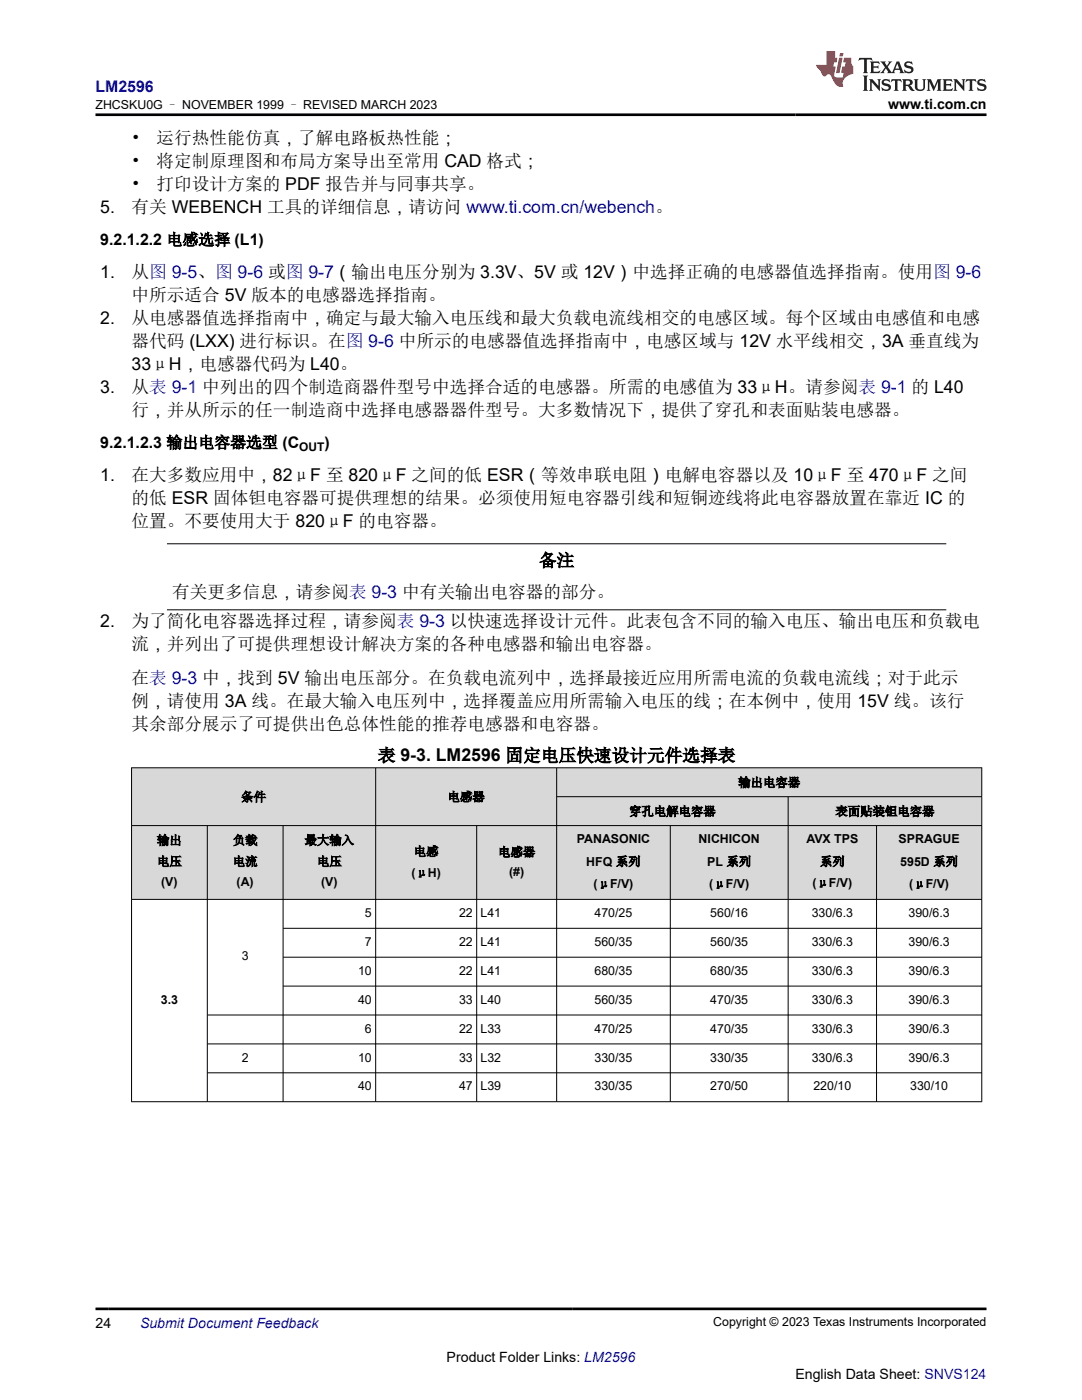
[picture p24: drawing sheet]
<svg xmlns="http://www.w3.org/2000/svg" width="216mm" height="279mm" viewBox="0 0 216 279" stroke-linecap="round" stroke-linejoin="round" font-family="sans-serif">
<defs><g id="words">
<g font-size="3.5">
<text x="26.3" y="28.8">•</text>
<text x="31.3" y="28.8">运行热性能仿真，了解电路板热性能；</text>
<text x="26.3" y="33.4">•</text>
<text x="31.3" y="33.4">将定制原理图和布局方案导出至常用 CAD 格式；</text>
<text x="26.3" y="38">•</text>
<text x="31.3" y="38">打印设计方案的 PDF 报告并与同事共享。</text>
<text x="20" y="42.5">5.</text>
<text x="26.3" y="42.5">有关 WEBENCH 工具的详细信息，请访问 www.ti.com.cn/webench。</text>
<text x="20" y="55.5">1.</text>
<text x="26.2" y="55.5">从图 9-5、图 9-6 或图 9-7（输出电压分别为 3.3V、5V 或 12V）中选择正确的电感器值选择指南。使用图 9-6</text>
<text x="20" y="64.7">2.</text>
<text x="26.2" y="60.1">中所示适合 5V 版本的电感器选择指南。</text>
<text x="26.2" y="64.7">从电感器值选择指南中，确定与最大输入电压线和最大负载电流线相交的电感区域。每个区域由电感值和电感</text>
<text x="26.2" y="69.3">器代码 (LXX) 进行标识。在图 9-6 中所示的电感器值选择指南中，电感区域与 12V 水平线相交，3A 垂直线为</text>
<text x="26.2" y="73.8">33μH，电感器代码为 L40。</text>
<text x="20" y="78.4">3.</text>
<text x="26.2" y="78.4">从表 9-1 中列出的四个制造商器件型号中选择合适的电感器。所需的电感值为 33μH。请参阅表 9-1 的 L40</text>
<text x="26.2" y="83">行，并从所示的任一制造商中选择电感器器件型号。大多数情况下，提供了穿孔和表面贴装电感器。</text>
<text x="20" y="96">1.</text>
<text x="26.2" y="96">在大多数应用中，82μF 至 820μF 之间的低 ESR（等效串联电阻）电解电容器以及 10μF 至 470μF 之间</text>
<text x="26.2" y="100.6">的低 ESR 固体钽电容器可提供理想的结果。必须使用短电容器引线和短铜迹线将此电容器放置在靠近 IC 的</text>
<text x="26.2" y="105.1">位置。不要使用大于 820μF 的电容器。</text>
<text x="107.5" y="113">备注</text>
<text x="34.4" y="119.4">有关更多信息，请参阅表 9-3 中有关输出电容器的部分。</text>
<text x="20" y="125.1">2.</text>
<text x="26.2" y="125.1">为了简化电容器选择过程，请参阅表 9-3 以快速选择设计元件。此表包含不同的输入电压、输出电压和负载电</text>
<text x="26.2" y="129.7">流，并列出了可提供理想设计解决方案的各种电感器和输出电容器。</text>
<text x="26.2" y="136.4">在表 9-3 中，找到 5V 输出电压部分。在负载电流列中，选择最接近应用所需电流的负载电流线；对于此示</text>
<text x="26.2" y="141">例，请使用 3A 线。在最大输入电压列中，选择覆盖应用所需输入电压的线；在本例中，使用 15V 线。该行</text>
<text x="26.2" y="145.6">其余部分展示了可提供出色总体性能的推荐电感器和电容器。</text>
<text x="75.4" y="152">表 9-3. LM2596 固定电压快速设计元件选择表</text>
</g>
<text font-size="3.2" fill="#00f" x="19.1" y="18.3">LM2596</text>
<g font-size="3.2">
<text x="20" y="48.9">9.2.1.2.2 电感选择 (L1)</text>
<text x="20" y="89.4">9.2.1.2.3 输出电容器选型 (C</text>
<text x="64.7" y="89.4">)</text>
</g>
<g font-size="2.8">
<text x="177.2" y="21.7">www.ti.com.cn</text>
<text x="19" y="265">24</text>
<text x="89.1" y="271.9">Product Folder Links: LM2596</text>
<text x="158.7" y="275.3">English Data Sheet: SNVS124</text>
</g>
<text font-size="2.8" fill="#00f" x="27.9" y="265">Submit Document Feedback</text>
<g font-size="2.5">
<text x="19.1" y="21.8">ZHCSKU0G – NOVEMBER 1999 – REVISED MARCH 2023</text>
<text x="48.1" y="159.9">条件</text>
<text x="89.3" y="159.9">电感器</text>
<text x="147.3" y="157">输出电容器</text>
<text x="125.5" y="162.8">穿孔电解电容器</text>
<text x="166.7" y="162.8">表面贴装钽电容器</text>
<text x="31.3" y="168.5">输出</text>
<text x="31.3" y="172.8">电压</text>
<text x="46.5" y="168.5">负载</text>
<text x="46.5" y="172.8">电流</text>
<text x="60.8" y="168.5">最大输入</text>
<text x="63.3" y="172.8">电压</text>
<text x="82.6" y="170.8">电感</text>
<text x="99.4" y="170.9">电感器</text>
<text x="115.1" y="168.3">PANASONIC</text>
<text x="117" y="172.8">HFQ 系列</text>
<text x="139.4" y="168.3">NICHICON</text>
<text x="141.1" y="172.8">PL 系列</text>
<text x="160.9" y="168.3">AVX TPS</text>
<text x="163.6" y="172.8">系列</text>
<text x="179.3" y="168.3">SPRAGUE</text>
<text x="179.6" y="172.8">595D 系列</text>
<text x="32.2" y="176.8">(V)</text>
<text x="47.2" y="176.8">(A)</text>
<text x="64.1" y="176.8">(V)</text>
<text x="82.1" y="175">(μH)</text>
<text x="101.6" y="174.9">(#)</text>
<text x="118.4" y="177.3">(μF/V)</text>
<text x="141.5" y="177.3">(μF/V)</text>
<text x="162.1" y="177">(μF/V)</text>
<text x="181.4" y="177.3">(μF/V)</text>
<text x="72.8" y="183">5</text>
<text x="91.6" y="183">22</text>
<text x="95.9" y="183">L41</text>
<text x="118.6" y="183">470/25</text>
<text x="141.7" y="183">560/16</text>
<text x="162" y="183">330/6.3</text>
<text x="181.3" y="183">390/6.3</text>
<text x="48.2" y="191.7">3</text>
<text x="72.8" y="188.8">7</text>
<text x="91.6" y="188.8">22</text>
<text x="95.9" y="188.8">L41</text>
<text x="118.6" y="188.8">560/35</text>
<text x="141.7" y="188.8">560/35</text>
<text x="162" y="188.8">330/6.3</text>
<text x="181.3" y="188.8">390/6.3</text>
<text x="71.4" y="194.6">10</text>
<text x="91.6" y="194.6">22</text>
<text x="95.9" y="194.6">L41</text>
<text x="118.6" y="194.6">680/35</text>
<text x="141.7" y="194.6">680/35</text>
<text x="162" y="194.6">330/6.3</text>
<text x="181.3" y="194.6">390/6.3</text>
<text x="32.1" y="200.3">3.3</text>
<text x="71.4" y="200.3">40</text>
<text x="91.6" y="200.3">33</text>
<text x="95.9" y="200.3">L40</text>
<text x="118.6" y="200.3">560/35</text>
<text x="141.7" y="200.3">470/35</text>
<text x="162" y="200.3">330/6.3</text>
<text x="181.3" y="200.3">390/6.3</text>
<text x="72.8" y="206.1">6</text>
<text x="91.6" y="206.1">22</text>
<text x="95.9" y="206.1">L33</text>
<text x="118.6" y="206.1">470/25</text>
<text x="141.7" y="206.1">470/35</text>
<text x="162" y="206.1">330/6.3</text>
<text x="181.3" y="206.1">390/6.3</text>
<text x="48.2" y="211.9">2</text>
<text x="71.4" y="211.9">10</text>
<text x="91.6" y="211.9">33</text>
<text x="95.9" y="211.9">L32</text>
<text x="118.6" y="211.9">330/35</text>
<text x="141.7" y="211.9">330/35</text>
<text x="162" y="211.9">330/6.3</text>
<text x="181.3" y="211.9">390/6.3</text>
<text x="71.4" y="217.6">40</text>
<text x="91.6" y="217.6">47</text>
<text x="95.9" y="217.6">L39</text>
<text x="118.6" y="217.6">330/35</text>
<text x="141.7" y="217.6">270/50</text>
<text x="162.3" y="217.6">220/10</text>
<text x="181.6" y="217.6">330/10</text>
<text x="142.3" y="264.7">Copyright © 2023 Texas Instruments Incorporated</text>
</g>
<text font-size="2.4" x="59.7" y="90">OUT</text>
</g></defs>
<path d="M33.3 108.5h155.5M33.3 121.7h155.5" fill="none" stroke="#000" stroke-width=".2"/>
<g fill="#d8d8d8">
<path d="M26.3 153.2h169.6v5.8h-169.6z" fill-rule="evenodd"/>
<path d="M26.3 164.8h169.6v14.7h-169.6z" fill-rule="evenodd"/>
<path d="M26.3 153.3h48.6v11.4h-48.6z" fill-rule="evenodd"/>
<path d="M75 153.3h36v11.4h-36z" fill-rule="evenodd"/>
<path d="M111.1 153.3h84.7v5.6h-84.7z" fill-rule="evenodd"/>
<path d="M111.1 159.1h46.1v5.6h-46.1z" fill-rule="evenodd"/>
<path d="M157.3 159.1h38.5v5.6h-38.5z" fill-rule="evenodd"/>
<path d="M26.3 164.8h15v14.6h-15z" fill-rule="evenodd"/>
<path d="M41.4 164.8h15v14.6h-15z" fill-rule="evenodd"/>
<path d="M56.5 164.8h18.4v14.6h-18.4z" fill-rule="evenodd"/>
<path d="M75 164.8h20.1v14.6h-20.1z" fill-rule="evenodd"/>
<path d="M95.2 164.8h15.8v14.6h-15.8z" fill-rule="evenodd"/>
<path d="M111.1 164.8h22.6v14.6h-22.6z" fill-rule="evenodd"/>
<path d="M133.8 164.8h23.4v14.6h-23.4z" fill-rule="evenodd"/>
<path d="M157.3 164.8h17.5v14.6h-17.5z" fill-rule="evenodd"/>
<path d="M175 164.8h20.8v14.6h-20.8z" fill-rule="evenodd"/>
</g>
<g fill="none" stroke="#000" stroke-width=".2">
<path d="M26.2 153.2h169.8M26.3 153.2v66.7M75 153.2v66.7M111.1 153.2v66.7M111.1 159h84.9M157.3 159v60.9M195.9 153.2v66.7M26.2 164.8h169.8M26.2 179.5h169.8M41.4 164.8v55.1M56.5 164.8v55.1M95.1 164.8v55.1"/>
<path d="M133.8 164.8v55.1M174.9 164.8v55.1M56.5 185.3h139.5M56.5 191h139.5M56.5 196.8h139.5M26.2 219.9h169.8M41.4 202.6h154.6M41.4 208.3h154.6M41.4 214.1h154.6"/>
</g>
<path d="M171.5 11.6l-.2 .5 .5-.2h.6v.1v2.2l-.2 .4h1l-.2-.4v-2.2v-.1h.5l.5 .2-.1-.5zM173.6 12.3l.2 .4v1.5l-.2 .4h1.9l.1-.6a1.08 1.08 0 0 1-1.3 .2v-.7h.6l.4 .2v-.7l-.4 .2h-.6v-.5l.2-.2a1 1 0 0 1 1 .3l-.1-.5zM175.7 12.3l.9 1.1-1 1.2h.9l-.2-.2 .5-.8 .4 .8-.2 .2h1.6l-.2-.2 .2-.5h.9l.1 .5-.1 .2h.9l-.2-.3-.8-2h-.5l-.9 2.2-.9-1.1 .9-1.1h-.8l.2 .2-.4 .6-.4-.6 .2-.2zM179 12.7l.4 1h-.7zM180.7 12.4a.65 .65 0 0 0-.2 .7 .65 .65 0 0 0 .6 .5l.6 .1 .1 .3a.79 .79 0 0 1-.7 .4 .79 .79 0 0 1-.7-.5l.1 .7 .2-.1a.93 .93 0 0 0 1.1 .1 .93 .93 0 0 0 .4-1 1.46 1.46 0 0 0-1.2-.6l-.1-.3a1.09 1.09 0 0 1 1.2 .2l-.2-.6-.1 .1-.5-.2zM172.2 15.1l.2 .4v2.2l-.2 .4h1l-.2-.4v-2.2l.2-.4zM173.4 15.8l.2 .4v1.5l-.2 .4h.8l-.3-.4 .1-1.3 1.6 1.8v-2l.2-.4h-.7l.1 .2 .1 1.1-1.2-1.3zM176.2 15.9a.65 .65 0 0 0-.2 .8 .65 .65 0 0 0 .6 .4l.6 .2 .1 .2a.79 .79 0 0 1-.7 .4 .79 .79 0 0 1-.7-.5l.1 .7 .2-.1a.93 .93 0 0 0 1.1 .1 .93 .93 0 0 0 .4-.9 1.46 1.46 0 0 0-1.2-.6l-.1-.4a1.09 1.09 0 0 1 1.2 .2l-.1-.6-.2 .1-.5-.1zM177.9 15.8l-.1 .6a.63 .63 0 0 1 .8-.3v1.6l-.3 .4h1l-.2-.4v-1.6a.66 .66 0 0 1 .8 .3l-.1-.6zM180 15.8l.2 .4v1.5l-.2 .4h1l-.2-.2-.1-.7h.5l.1 .2a.79 .79 0 0 0 1.2 .6l-1-.9a.61 .61 0 0 0 .6-.6 .61 .61 0 0 0-.5-.7zM180.8 16.1h.1a.47 .47 0 0 1 .5 .1 .47 .47 0 0 1 .1 .5l-.1 .1-.7 .1zM182.3 15.8l.2 .2a2.27 2.27 0 0 0 .4 2 1.04 1.04 0 0 0 1.7-.7v-1.3l.2-.2h-.8l.2 .4v1.1a.6 .6 0 0 1-.6 .6 .6 .6 0 0 1-.6-.6v-1.1l.3-.4zM184.9 15.8l.2 .4v1.5l-.2 .4h.8l-.3-.4v-1.4l.9 1.9 .9-1.9v1.4l-.3 .4h1l-.2-.4v-1.5l.2-.4h-.8l-.7 1.5-.6-1.5zM188.1 15.8l.2 .4v1.5l-.2 .4h1.9l.1-.6a1.09 1.09 0 0 1-1.3 .2v-.7h.6l.4 .2v-.6l-.4 .2h-.6v-.6l.2-.1a1.01 1.01 0 0 1 1 .3l-.1-.6zM190.2 15.8l.3 .4v1.5l-.3 .4h.8l-.2-.4v-1.3l1.6 1.8v-2l.2-.4h-.7l.2 .2v1.1l-1.2-1.3zM192.8 15.8l-.1 .6a.63 .63 0 0 1 .8-.3v1.6l-.3 .4h1l-.2-.4v-1.6a.66 .66 0 0 1 .8 .3l-.1-.6zM195.2 15.9a.65 .65 0 0 0-.2 .8 .65 .65 0 0 0 .6 .4l.6 .2 .2 .2a.79 .79 0 0 1-.7 .4 .79 .79 0 0 1-.7-.5l.1 .7 .2-.1a.93 .93 0 0 0 1 .1 .93 .93 0 0 0 .5-.9 1.46 1.46 0 0 0-1.3-.6v-.4a1.09 1.09 0 0 1 1.2 .2l-.2-.6-.2 .1-.5-.1z" fill="#231f20"/>
<path d="M164.9 10.2v2.8h-2l.1 .3 .8 1a.95 .95 0 0 0 1 .9 .59 .59 0 0 1 .5-.4 .59 .59 0 0 1 .5 .4l.4 .7a1.59 1.59 0 0 0 2.1 1.4 1.61 1.61 0 0 1 1-2.3l1-.3-.1-1.5a1.59 1.59 0 0 1-.3-1.7h-1.5l-.2 .9h.6l-.2 .9h-.5l-.2 1v.2l.4 .1-.1 .9h-.7a.73 .73 0 0 1-1-.7l.3-1.5h-.5l.1-.9h.5l.2-.9h-.5v-1.3zM167.4 11.5l-.6 3.1h.7l.6-3.1zM167.6 10.6l-.1 .6h.7l.1-.6z" fill="#ed1c24"/>
<path d="M19 22.9h177.8M19 261.2h177.8" fill="none" stroke="#000" stroke-width=".53"/>
<use href="#words"/>
</svg>
